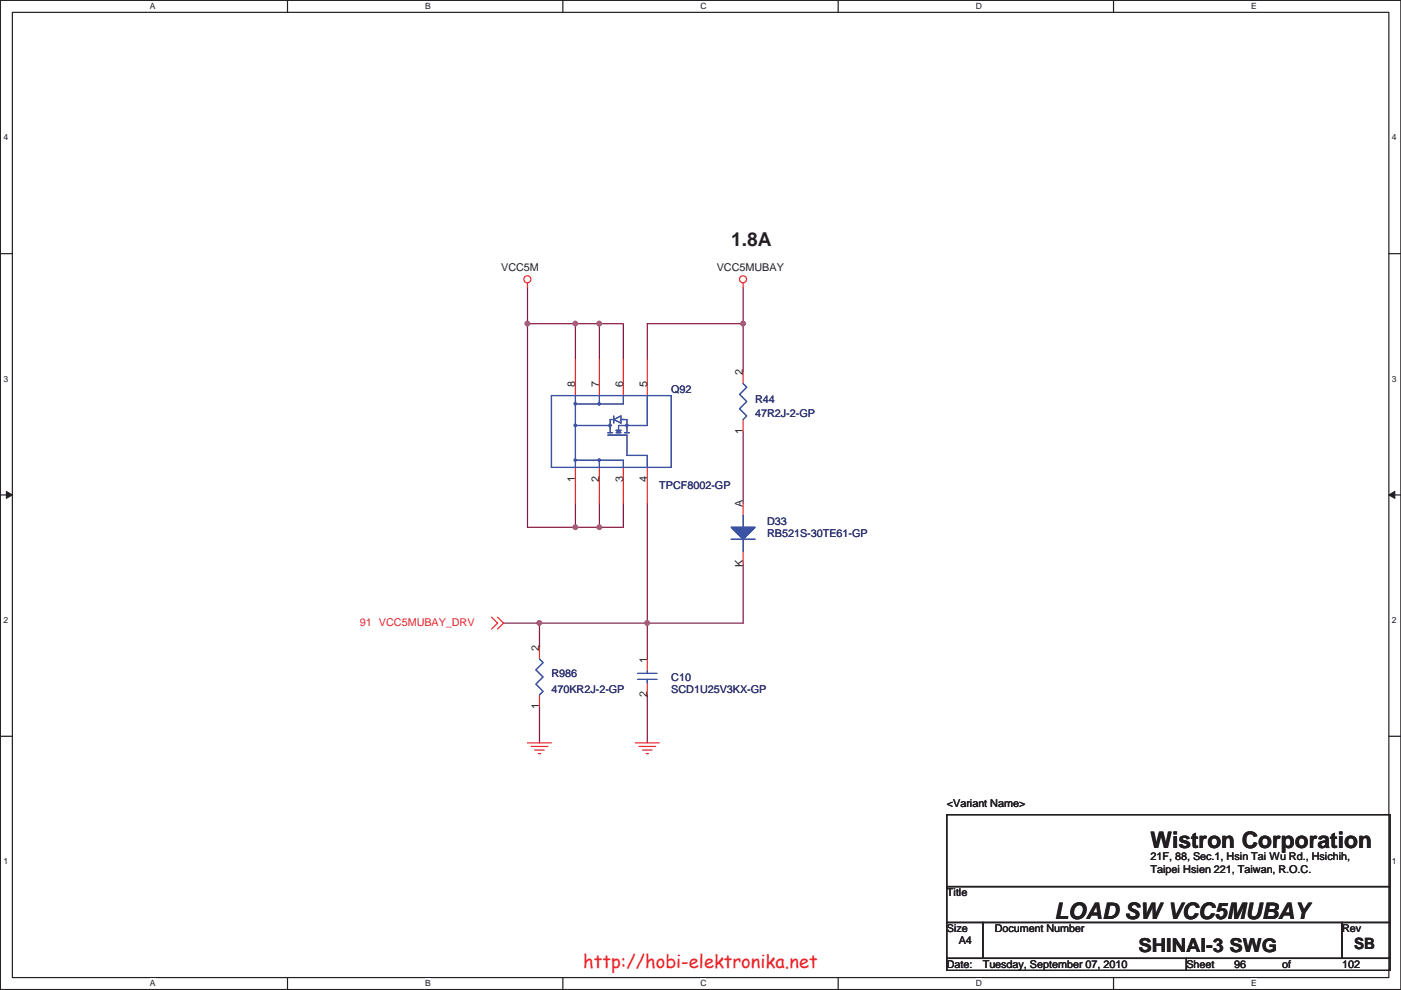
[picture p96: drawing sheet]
<svg xmlns="http://www.w3.org/2000/svg" width="297mm" height="210mm" viewBox="0 0 297 210" stroke-linecap="round" stroke-linejoin="round" font-family="sans-serif">
<defs><g id="words">
<g font-size="4.8" fill="#231f20">
<text x="243.9" y="179.8">Wistron Corporation</text>
<text x="223.6" y="195">LOAD SW VCC5MUBAY</text>
</g>
<g font-size="4.1" fill="#231f20">
<text x="155" y="52.1">1.8A</text>
<text x="241.4" y="202">SHINAI-3 SWG</text>
</g>
<text font-size="3.9" fill="#ed2024" x="123.7" y="205.2">http://hobi-elektronika.net</text>
<text font-size="3.3" fill="#231f20" x="287.1" y="201.3">SB</text>
<g font-size="2.3" fill="#231f20">
<text x="106.3" y="57.5">VCC5M</text>
<text x="152" y="57.5">VCC5MUBAY</text>
<text x="122" y="82.1" transform="rotate(-90 122 82.1)">8</text>
<text x="127" y="82.1" transform="rotate(-90 127 82.1)">7</text>
<text x="132.1" y="82.1" transform="rotate(-90 132.1 82.1)">6</text>
<text x="137.2" y="82.1" transform="rotate(-90 137.2 82.1)">5</text>
<text x="157.5" y="79.6" transform="rotate(-90 157.5 79.6)">2</text>
<text x="157.5" y="92" transform="rotate(-90 157.5 92)">1</text>
<text x="122" y="102.2" transform="rotate(-90 122 102.2)">1</text>
<text x="127" y="102.2" transform="rotate(-90 127 102.2)">2</text>
<text x="132.1" y="102.2" transform="rotate(-90 132.1 102.2)">3</text>
<text x="137.2" y="102.2" transform="rotate(-90 137.2 102.2)">4</text>
<text x="157.5" y="107.5" transform="rotate(-90 157.5 107.5)">A</text>
<text x="157.5" y="120.2" transform="rotate(-90 157.5 120.2)">K</text>
<text x="114.3" y="138" transform="rotate(-90 114.3 138)">2</text>
<text x="137.2" y="140.5" transform="rotate(-90 137.2 140.5)">1</text>
<text x="137.2" y="147.9" transform="rotate(-90 137.2 147.9)">2</text>
<text x="114.3" y="150.4" transform="rotate(-90 114.3 150.4)">1</text>
<text x="200.7" y="171.1">&lt;Variant Name&gt;</text>
<text x="243.9" y="182.5">21F, 88, Sec.1, Hsin Tai Wu Rd., Hsichih,</text>
<text x="243.9" y="185.2">Taipei Hsien 221, Taiwan, R.O.C.</text>
<text x="200.7" y="190.1">Title</text>
<text x="200.7" y="197.7">Size</text>
<text x="210.9" y="197.7">Document Number</text>
<text x="284.6" y="197.7">Rev</text>
<text x="203.3" y="200.3">A4</text>
<text x="200.7" y="205.4">Date:</text>
<text x="208.4" y="205.4">Tuesday, September 07, 2010</text>
<text x="251.5" y="205.4">Sheet</text>
<text x="261.7" y="205.4">96</text>
<text x="271.9" y="205.4">of</text>
<text x="284.6" y="205.4">102</text>
</g>
<g font-size="2.3" fill="#2d2d72">
<text x="142.3" y="83.4">Q92</text>
<text x="160.1" y="85.5">R44</text>
<text x="160.1" y="88.5">47R2J-2-GP</text>
<text x="139.8" y="103.8">TPCF8002-GP</text>
<text x="162.6" y="111.4">D33</text>
<text x="162.6" y="113.9">RB521S-30TE61-GP</text>
<text x="116.9" y="143.6">R986</text>
<text x="116.9" y="146.9">470KR2J-2-GP</text>
<text x="142.3" y="144.4">C10</text>
<text x="142.3" y="146.9">SCD1U25V3KX-GP</text>
</g>
<text font-size="2.3" fill="#ec2426" x="76.3" y="132.7">91 VCC5MUBAY_DRV</text>
<g font-size="1.8" fill="#231f20">
<text x="31.8" y="1.9">A</text>
<text x="90.1" y="1.9">B</text>
<text x="148.5" y="1.9">C</text>
<text x="206.9" y="1.9">D</text>
<text x="265.3" y="1.9">E</text>
<text x=".7" y="29.8">4</text>
<text x="295.1" y="29.8">4</text>
<text x=".7" y="81">3</text>
<text x="295.1" y="81">3</text>
<text x=".7" y="132.2">2</text>
<text x="295.1" y="132.2">2</text>
<text x=".7" y="183.3">1</text>
<text x="295.1" y="183.3">1</text>
<text x="31.8" y="209.2">A</text>
<text x="90.1" y="209.2">B</text>
<text x="148.5" y="209.2">C</text>
<text x="206.9" y="209.2">D</text>
<text x="265.3" y="209.2">E</text>
</g>
</g></defs>
<path d="M.1 .1h296.9v209.8h-296.9zM2.6 2.6h291.9v204.7h-291.9z" fill="none" stroke="#231f20" stroke-width=".25"/>
<g fill="#fff">
<path d="M31.8 .3h1.2v2h-1.2z"/>
<path d="M31.8 207.6h1.2v2h-1.2z"/>
</g>
<path d="M61 .1v2.5M61 207.3v2.6" fill="none" stroke="#231f20" stroke-width=".25"/>
<g fill="#fff">
<path d="M90.1 .3h1.2v2h-1.2z"/>
<path d="M90.1 207.6h1.2v2h-1.2z"/>
</g>
<path d="M119.3 .1v2.5M119.3 207.3v2.6" fill="none" stroke="#231f20" stroke-width=".25"/>
<g fill="#fff">
<path d="M148.5 .3h1.3v2h-1.3z"/>
<path d="M148.5 207.6h1.3v2h-1.3z"/>
</g>
<path d="M177.7 .1v2.5M177.7 207.3v2.6" fill="none" stroke="#231f20" stroke-width=".25"/>
<g fill="#fff">
<path d="M206.9 .3h1.2v2h-1.2z"/>
<path d="M206.9 207.6h1.2v2h-1.2z"/>
</g>
<path d="M236.1 .1v2.5M236.1 207.3v2.6" fill="none" stroke="#231f20" stroke-width=".25"/>
<g fill="#fff">
<path d="M265.3 .3h1.1v2h-1.1z"/>
<path d="M265.3 207.6h1.1v2h-1.1z"/>
<path d="M.7 28.2h1v2h-1z"/>
<path d="M295.1 28.2h1v2h-1z"/>
<path d="M.7 79.4h1v2h-1z"/>
<path d="M295.1 79.4h1v2h-1z"/>
</g>
<path d="M.1 53.8h2.5M294.5 53.8h2.5" fill="none" stroke="#231f20" stroke-width=".25"/>
<g fill="#fff">
<path d="M.7 130.6h1v1.9h-1z"/>
<path d="M295.1 130.6h1v1.9h-1z"/>
</g>
<path d="M.1 105h2.5M294.5 105h2.5" fill="none" stroke="#231f20" stroke-width=".25"/>
<path d="M1.4 104.2l1.2 .8-1.2 .7z" fill="#231f20"/>
<path d="M1.4 104.2l1.2 .8-1.2 .7z" fill="none" stroke="#231f20" stroke-width=".21"/>
<path d="M294.5 105l1.2-.8v1.5z" fill="#231f20"/>
<path d="M294.5 105l1.2-.8v1.5z" fill="none" stroke="#231f20" stroke-width=".21"/>
<g fill="#fff">
<path d="M.7 181.7h1v2h-1z"/>
<path d="M295.1 181.7h1v2h-1z"/>
</g>
<path d="M.1 156.2h2.5M294.5 156.2h2.5" fill="none" stroke="#231f20" stroke-width=".25"/>
<path d="M127.1 106.8v5h-5.1" fill="none" stroke="#7f1542" stroke-width=".25"/>
<circle cx="122" cy="111.8" r=".49" fill="#b8529f"/>
<circle cx="122" cy="111.8" r=".49" fill="none" stroke="#b8529f" stroke-width=".25"/>
<path d="M122 68.7h5.1v7.6M157.6 91.5v15.3M157.6 119.5v12.7M114.4 132.2v5" fill="none" stroke="#7f1542" stroke-width=".25"/>
<circle cx="122" cy="68.6" r=".49" fill="#b8529f"/>
<circle cx="122" cy="68.6" r=".49" fill="none" stroke="#b8529f" stroke-width=".25"/>
<path d="M122 76.3v-7.6h-10.2v43.1M157.6 68.7v10.1" fill="none" stroke="#7f1542" stroke-width=".25"/>
<circle cx="111.8" cy="68.6" r=".49" fill="#b8529f"/>
<circle cx="111.8" cy="68.6" r=".49" fill="none" stroke="#b8529f" stroke-width=".25"/>
<path d="M111.8 61v7.7M114.4 132.2h22.8" fill="none" stroke="#7f1542" stroke-width=".25"/>
<circle cx="137.2" cy="132.1" r=".49" fill="#b8529f"/>
<circle cx="137.2" cy="132.1" r=".49" fill="none" stroke="#b8529f" stroke-width=".25"/>
<circle cx="114.4" cy="132.1" r=".49" fill="#b8529f"/>
<circle cx="114.4" cy="132.1" r=".49" fill="none" stroke="#b8529f" stroke-width=".25"/>
<path d="M137.2 68.7v7.6M132.2 106.8v5h-5.1M157.6 132.2h-20.4v7.6M114.4 149.9v7.7M137.2 147.4v10.2" fill="none" stroke="#7f1542" stroke-width=".25"/>
<circle cx="127.1" cy="111.8" r=".49" fill="#b8529f"/>
<circle cx="127.1" cy="111.8" r=".49" fill="none" stroke="#b8529f" stroke-width=".25"/>
<path d="M127.1 68.7h5.1v7.6M137.2 106.8v25.4" fill="none" stroke="#7f1542" stroke-width=".25"/>
<circle cx="127.1" cy="68.6" r=".49" fill="#b8529f"/>
<circle cx="127.1" cy="68.6" r=".49" fill="none" stroke="#b8529f" stroke-width=".25"/>
<path d="M137.2 68.7h20.4M122 106.8v5h-10.2" fill="none" stroke="#7f1542" stroke-width=".25"/>
<circle cx="157.5" cy="68.6" r=".49" fill="#b8529f"/>
<circle cx="157.5" cy="68.6" r=".49" fill="none" stroke="#b8529f" stroke-width=".25"/>
<path d="M157.6 61v7.7M106.8 132.2h7.6" fill="none" stroke="#7f1542" stroke-width=".25"/>
<g fill="none" stroke="#ec2426" stroke-width=".25">
<path d="M111.8 60v1M157.6 60v1M157.6 106.8v2.5M157.6 116.9v2.6M104.2 130.9l1.3 1.3-1.3 1.2M105.5 130.9l1.3 1.3-1.3 1.2M111.8 157.6h5.1M112.6 158.3h3.6M113.4 159.1h2M114.1 159.8h.5M134.7 157.6h5.1M135.5 158.3h3.5"/>
<path d="M136.2 159.1h2.1M137 159.8h.5"/>
<circle cx="111.8" cy="59.2" r=".75"/>
<circle cx="157.5" cy="59.2" r=".75"/>
</g>
<path d="M200.7 172.8h94v15.2h-94zM200.7 188h94v7.7h-94zM200.7 195.7h7.7v7.6h-7.7zM208.4 195.7h76.2v7.6h-76.2zM284.6 195.7h10.1v7.6h-10.1zM200.7 203.3h50.8v2.5h-50.8zM251.5 203.3h43.2v2.5h-43.2z" fill="none" stroke="#231f20" stroke-width=".25"/>
<path d="M155 111.8h5.1l-2.5 2.6z" fill="#3a53a4"/>
<path d="M155 111.8h5.1l-2.5 2.6zM155 114.4h5.1M157.6 109.3v2.5M157.6 114.4v2.5" fill="none" stroke="#3a53a4" stroke-width=".25"/>
<path d="M155 111.8h5.1l-2.5 2.6z" fill="#3a53a4"/>
<g fill="none" stroke="#3a53a4" stroke-width=".25">
<path d="M122 97.6h10.2v1.5M122 90.3h7.4M122 83.9v15.2M127.1 83.9v1.8M127.1 97.6v1.5M128.9 92.3h4v4.3h4.3v2.5M128.9 91.8h1M130.1 89h-.7v2.8M130.1 88.2v1.5M130.1 89l1.6-.8v1.5zM130.6 91.8h1.1M130.6 91.3h1.1l-.6 .5z"/>
<path d="M131.7 89h1.2v2.8M132.2 83.9v1.8h-10.2M132.4 91.8h1M137.2 83.9v6.4h-6.1v1.5M157.6 81.4l.7 .7-1.5 1.5 1.5 1.6-1.5 1.5 1.5 1.5-.7 .8M155 111.8h5.1l-2.5 2.6zM155 114.4h5.1M157.6 109.3v2.5M157.6 114.4v2.5M114.4 139.8l.7 .7-1.5 1.6 1.5 1.5-1.5 1.5 1.5 1.5-.7 .8"/>
</g>
<path d="M122 76.3v7.6M127.1 76.3v7.6M132.2 76.3v7.6M137.2 76.3v7.6M157.6 78.8v2.6M122 99.1v7.7M127.1 99.1v7.7M132.2 99.1v7.7M137.2 99.1v7.7M157.6 89v2.5M114.4 137.2v2.6M114.4 147.4v2.5" fill="none" stroke="#ec2426" stroke-width=".25"/>
<path d="M126.9 85.5h.3v.3h-.3z" fill-rule="evenodd" fill="#3a53a4"/>
<path d="M126.9 85.5h.3v.3h-.3z" fill="none" stroke="#3a53a4" stroke-width=".25"/>
<path d="M126.9 97.4h.3v.3h-.3z" fill-rule="evenodd" fill="#3a53a4"/>
<path d="M126.9 97.4h.3v.3h-.3z" fill="none" stroke="#3a53a4" stroke-width=".25"/>
<path d="M129.2 90.1h.3v.3h-.3z" fill-rule="evenodd" fill="#3a53a4"/>
<path d="M129.2 90.1h.3v.3h-.3z" fill="none" stroke="#3a53a4" stroke-width=".25"/>
<path d="M132.7 90.1h.4v.3h-.4z" fill-rule="evenodd" fill="#3a53a4"/>
<path d="M132.7 90.1h.4v.3h-.4z" fill="none" stroke="#3a53a4" stroke-width=".25"/>
<path d="M121.8 90.1h.3v.3h-.3z" fill-rule="evenodd" fill="#3a53a4"/>
<path d="M121.8 90.1h.3v.3h-.3z" fill="none" stroke="#3a53a4" stroke-width=".25"/>
<path d="M121.8 85.5h.3v.3h-.3z" fill-rule="evenodd" fill="#3a53a4"/>
<path d="M121.8 85.5h.3v.3h-.3z" fill="none" stroke="#3a53a4" stroke-width=".25"/>
<path d="M121.8 97.4h.3v.3h-.3z" fill-rule="evenodd" fill="#3a53a4"/>
<g fill="none" stroke="#3a53a4" stroke-width=".25">
<path d="M116.9 83.9h25.4v15.2h-25.4zM121.8 97.4h.3v.3h-.3zM122 97.6h10.2v1.5M122 90.3h7.4M122 83.9v15.2M127.1 83.9v1.8M127.1 97.6v1.5M128.9 92.3h4v4.3h4.3v2.5M128.9 91.8h1M130.1 89h-.7v2.8M130.1 88.2v1.5M130.1 89l1.6-.8v1.5z"/>
<path d="M130.6 91.8h1.1M130.6 91.3h1.1l-.6 .5zM131.7 89h1.2v2.8M132.2 83.9v1.8h-10.2M132.4 91.8h1M137.2 83.9v6.4h-6.1v1.5"/>
</g>
<path d="M126.9 85.5h.3v.3h-.3z" fill-rule="evenodd" fill="#3a53a4"/>
<path d="M126.9 85.5h.3v.3h-.3z" fill="none" stroke="#3a53a4" stroke-width=".25"/>
<path d="M126.9 97.4h.3v.3h-.3z" fill-rule="evenodd" fill="#3a53a4"/>
<path d="M126.9 97.4h.3v.3h-.3z" fill="none" stroke="#3a53a4" stroke-width=".25"/>
<path d="M129.2 90.1h.3v.3h-.3z" fill-rule="evenodd" fill="#3a53a4"/>
<path d="M129.2 90.1h.3v.3h-.3z" fill="none" stroke="#3a53a4" stroke-width=".25"/>
<path d="M132.7 90.1h.4v.3h-.4z" fill-rule="evenodd" fill="#3a53a4"/>
<path d="M132.7 90.1h.4v.3h-.4z" fill="none" stroke="#3a53a4" stroke-width=".25"/>
<path d="M121.8 90.1h.3v.3h-.3z" fill-rule="evenodd" fill="#3a53a4"/>
<path d="M121.8 90.1h.3v.3h-.3z" fill="none" stroke="#3a53a4" stroke-width=".25"/>
<path d="M121.8 85.5h.3v.3h-.3z" fill-rule="evenodd" fill="#3a53a4"/>
<path d="M121.8 85.5h.3v.3h-.3z" fill="none" stroke="#3a53a4" stroke-width=".25"/>
<path d="M121.8 97.4h.3v.3h-.3z" fill-rule="evenodd" fill="#3a53a4"/>
<path d="M116.9 83.9h25.4v15.2h-25.4zM121.8 97.4h.3v.3h-.3zM135.2 144.1h4.1M135.2 142.8h4.1M137.2 142.3v.5M137.2 144.1v.8" fill="none" stroke="#3a53a4" stroke-width=".25"/>
<path d="M137.2 139.8v2.5M137.2 144.9v2.5" fill="none" stroke="#ec2426" stroke-width=".25"/>
<circle cx="122" cy="111.8" r=".49" fill="#b8529f"/>
<circle cx="122" cy="111.8" r=".49" fill="none" stroke="#b8529f" stroke-width=".25"/>
<circle cx="122" cy="68.6" r=".49" fill="#b8529f"/>
<circle cx="122" cy="68.6" r=".49" fill="none" stroke="#b8529f" stroke-width=".25"/>
<circle cx="111.8" cy="68.6" r=".49" fill="#b8529f"/>
<circle cx="111.8" cy="68.6" r=".49" fill="none" stroke="#b8529f" stroke-width=".25"/>
<circle cx="137.2" cy="132.1" r=".49" fill="#b8529f"/>
<circle cx="137.2" cy="132.1" r=".49" fill="none" stroke="#b8529f" stroke-width=".25"/>
<circle cx="114.4" cy="132.1" r=".49" fill="#b8529f"/>
<circle cx="114.4" cy="132.1" r=".49" fill="none" stroke="#b8529f" stroke-width=".25"/>
<circle cx="127.1" cy="111.8" r=".49" fill="#b8529f"/>
<circle cx="127.1" cy="111.8" r=".49" fill="none" stroke="#b8529f" stroke-width=".25"/>
<circle cx="127.1" cy="68.6" r=".49" fill="#b8529f"/>
<circle cx="127.1" cy="68.6" r=".49" fill="none" stroke="#b8529f" stroke-width=".25"/>
<circle cx="157.5" cy="68.6" r=".49" fill="#b8529f"/>
<circle cx="157.5" cy="68.6" r=".49" fill="none" stroke="#b8529f" stroke-width=".25"/>
<use href="#words"/>
</svg>
